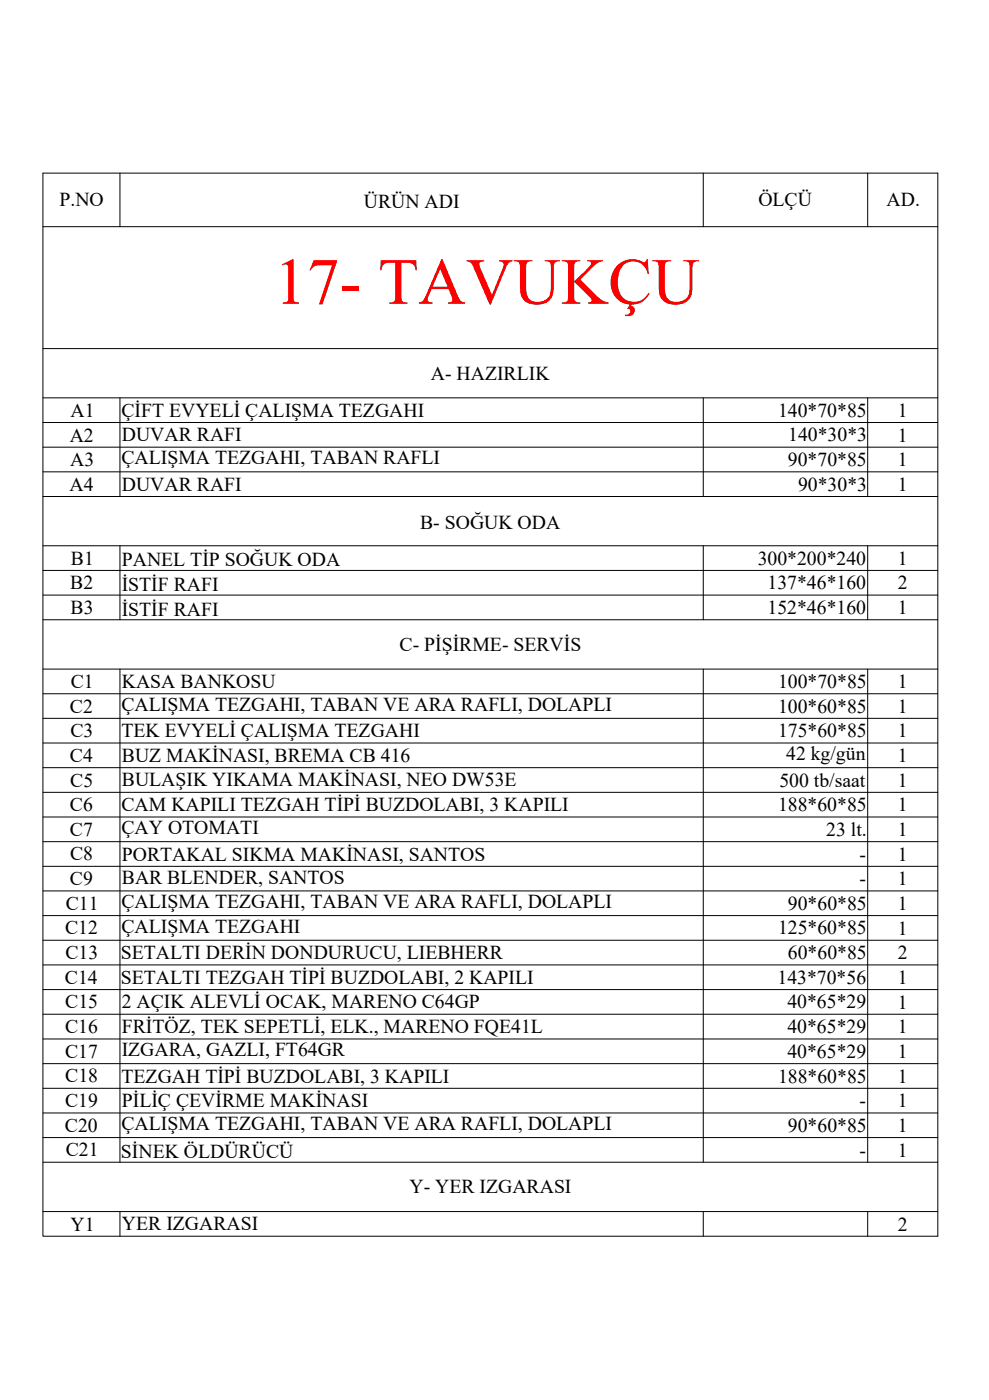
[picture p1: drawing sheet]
<svg xmlns="http://www.w3.org/2000/svg" width="594mm" height="841mm" viewBox="0 0 594 841" stroke-linecap="round" stroke-linejoin="round" font-family="sans-serif">
<defs><g id="words">
<text font-size="39.5" fill="#f00" x="165" y="182">17- TAVUKÇU</text>
<g font-size="11.8">
<text x="36" y="124">P.NO</text>
<text x="219" y="125">ÜRÜN ADI</text>
<text x="456" y="124">ÖLÇÜ</text>
<text x="533" y="124">AD.</text>
<text x="259" y="228">A- HAZIRLIK</text>
<text x="42" y="250">A1</text>
<text x="73" y="250">ÇİFT EVYELİ ÇALIŞMA TEZGAHI</text>
<text x="467" y="250">140*70*85</text>
<text x="539" y="250">1</text>
<text x="42" y="265">A2</text>
<text x="73" y="265">DUVAR RAFI</text>
<text x="473" y="265">140*30*3</text>
<text x="539" y="265">1</text>
<text x="42" y="280">A3</text>
<text x="73" y="279">ÇALIŞMA TEZGAHI, TABAN RAFLI</text>
<text x="473" y="280">90*70*85</text>
<text x="539" y="280">1</text>
<text x="42" y="295">A4</text>
<text x="73" y="295">DUVAR RAFI</text>
<text x="479" y="295">90*30*3</text>
<text x="539" y="295">1</text>
<text x="252" y="318">B- SOĞUK ODA</text>
<text x="43" y="339">B1</text>
<text x="73" y="340">PANEL TİP SOĞUK ODA</text>
<text x="455" y="339">300*200*240</text>
<text x="539" y="339">1</text>
<text x="42" y="354">B2</text>
<text x="73" y="355">İSTİF RAFI</text>
<text x="461" y="354">137*46*160</text>
<text x="539" y="354">2</text>
<text x="42" y="369">B3</text>
<text x="73" y="370">İSTİF RAFI</text>
<text x="461" y="369">152*46*160</text>
<text x="539" y="369">1</text>
<text x="240" y="391">C- PİŞİRME- SERVİS</text>
<text x="43" y="413">C1</text>
<text x="73" y="413">KASA BANKOSU</text>
<text x="467" y="413">100*70*85</text>
<text x="539" y="413">1</text>
<text x="42" y="428">C2</text>
<text x="73" y="427">ÇALIŞMA TEZGAHI, TABAN VE ARA RAFLI, DOLAPLI</text>
<text x="467" y="428">100*60*85</text>
<text x="539" y="428">1</text>
<text x="42" y="443">C3</text>
<text x="73" y="443">TEK EVYELİ ÇALIŞMA TEZGAHI</text>
<text x="467" y="443">175*60*85</text>
<text x="539" y="443">1</text>
<text x="42" y="458">C4</text>
<text x="73" y="458">BUZ MAKİNASI, BREMA CB 416</text>
<text x="472" y="457">42 kg/gün</text>
<text x="539" y="458">1</text>
<text x="42" y="473">C5</text>
<text x="73" y="472">BULAŞIK YIKAMA MAKİNASI, NEO DW53E</text>
<text x="468" y="473">500 tb/saat</text>
<text x="539" y="473">1</text>
<text x="42" y="487">C6</text>
<text x="73" y="487">CAM KAPILI TEZGAH TİPİ BUZDOLABI, 3 KAPILI</text>
<text x="467" y="487">188*60*85</text>
<text x="539" y="487">1</text>
<text x="42" y="502">C7</text>
<text x="73" y="501">ÇAY OTOMATI</text>
<text x="496" y="502">23 lt.</text>
<text x="539" y="502">1</text>
<text x="42" y="517">C8</text>
<text x="73" y="517">PORTAKAL SIKMA MAKİNASI, SANTOS</text>
<text x="516" y="517">-</text>
<text x="539" y="517">1</text>
<text x="42" y="532">C9</text>
<text x="73" y="531">BAR BLENDER, SANTOS</text>
<text x="516" y="532">-</text>
<text x="539" y="532">1</text>
<text x="73" y="545">ÇALIŞMA TEZGAHI, TABAN VE ARA RAFLI, DOLAPLI</text>
<text x="40" y="547">C11</text>
<text x="473" y="547">90*60*85</text>
<text x="539" y="547">1</text>
<text x="39" y="561">C12</text>
<text x="73" y="560">ÇALIŞMA TEZGAHI</text>
<text x="467" y="561">125*60*85</text>
<text x="539" y="561">1</text>
<text x="39" y="576">C13</text>
<text x="73" y="576">SETALTI DERİN DONDURUCU, LIEBHERR</text>
<text x="473" y="576">60*60*85</text>
<text x="539" y="576">2</text>
<text x="39" y="591">C14</text>
<text x="73" y="591">SETALTI TEZGAH TİPİ BUZDOLABI, 2 KAPILI</text>
<text x="467" y="591">143*70*56</text>
<text x="539" y="591">1</text>
<text x="39" y="606">C15</text>
<text x="73" y="606">2 AÇIK ALEVLİ OCAK, MARENO C64GP</text>
<text x="473" y="606">40*65*29</text>
<text x="539" y="606">1</text>
<text x="39" y="621">C16</text>
<text x="73" y="621">FRİTÖZ, TEK SEPETLİ, ELK., MARENO FQE41L</text>
<text x="473" y="621">40*65*29</text>
<text x="539" y="621">1</text>
<text x="39" y="635">C17</text>
<text x="73" y="635">IZGARA, GAZLI, FT64GR</text>
<text x="473" y="635">40*65*29</text>
<text x="539" y="636">1</text>
<text x="39" y="650">C18</text>
<text x="73" y="650">TEZGAH TİPİ BUZDOLABI, 3 KAPILI</text>
<text x="467" y="650">188*60*85</text>
<text x="539" y="650">1</text>
<text x="39" y="665">C19</text>
<text x="73" y="665">PİLİÇ ÇEVİRME MAKİNASI</text>
<text x="516" y="665">-</text>
<text x="539" y="665">1</text>
<text x="39" y="680">C20</text>
<text x="73" y="679">ÇALIŞMA TEZGAHI, TABAN VE ARA RAFLI, DOLAPLI</text>
<text x="473" y="680">90*60*85</text>
<text x="539" y="680">1</text>
<text x="40" y="695">C21</text>
<text x="73" y="696">SİNEK ÖLDÜRÜCÜ</text>
<text x="516" y="695">-</text>
<text x="539" y="695">1</text>
<text x="246" y="717">Y- YER IZGARASI</text>
<text x="42" y="739">Y1</text>
<text x="73" y="739">YER IZGARASI</text>
<text x="539" y="739">2</text>
</g>
</g></defs>
<!-- layer: 0 -->
<g fill="none" stroke="#000" stroke-width=".6">
<path d="M26 104h537v639h-537zM72 104v32M422 104v32M521 104v32M26 136h537M26 209h537M26 239h537M72 239v59M422 239v59M521 239v59M26 254h537M26 269h537"/>
<path d="M26 283h537M26 298h537M26 328h537M72 328v44M422 328v44M521 328v44M26 343h537M26 357h537M26 372h537M26 402h537M26 417h537M72 402v296"/>
<path d="M422 402v296M521 402v296M26 432h537M26 446h537M26 461h537M26 476h537M26 491h537M26 506h537M26 520h537M26 535h537M26 550h537M26 565h537"/>
<path d="M26 580h537M26 594h537M26 609h537M26 624h537M26 639h537M26 654h537M26 669h537M26 683h537M26 698h537M26 728h537M72 728v15M422 728v15"/>
<path d="M521 728v15"/>
</g>
<use href="#words"/>
</svg>
